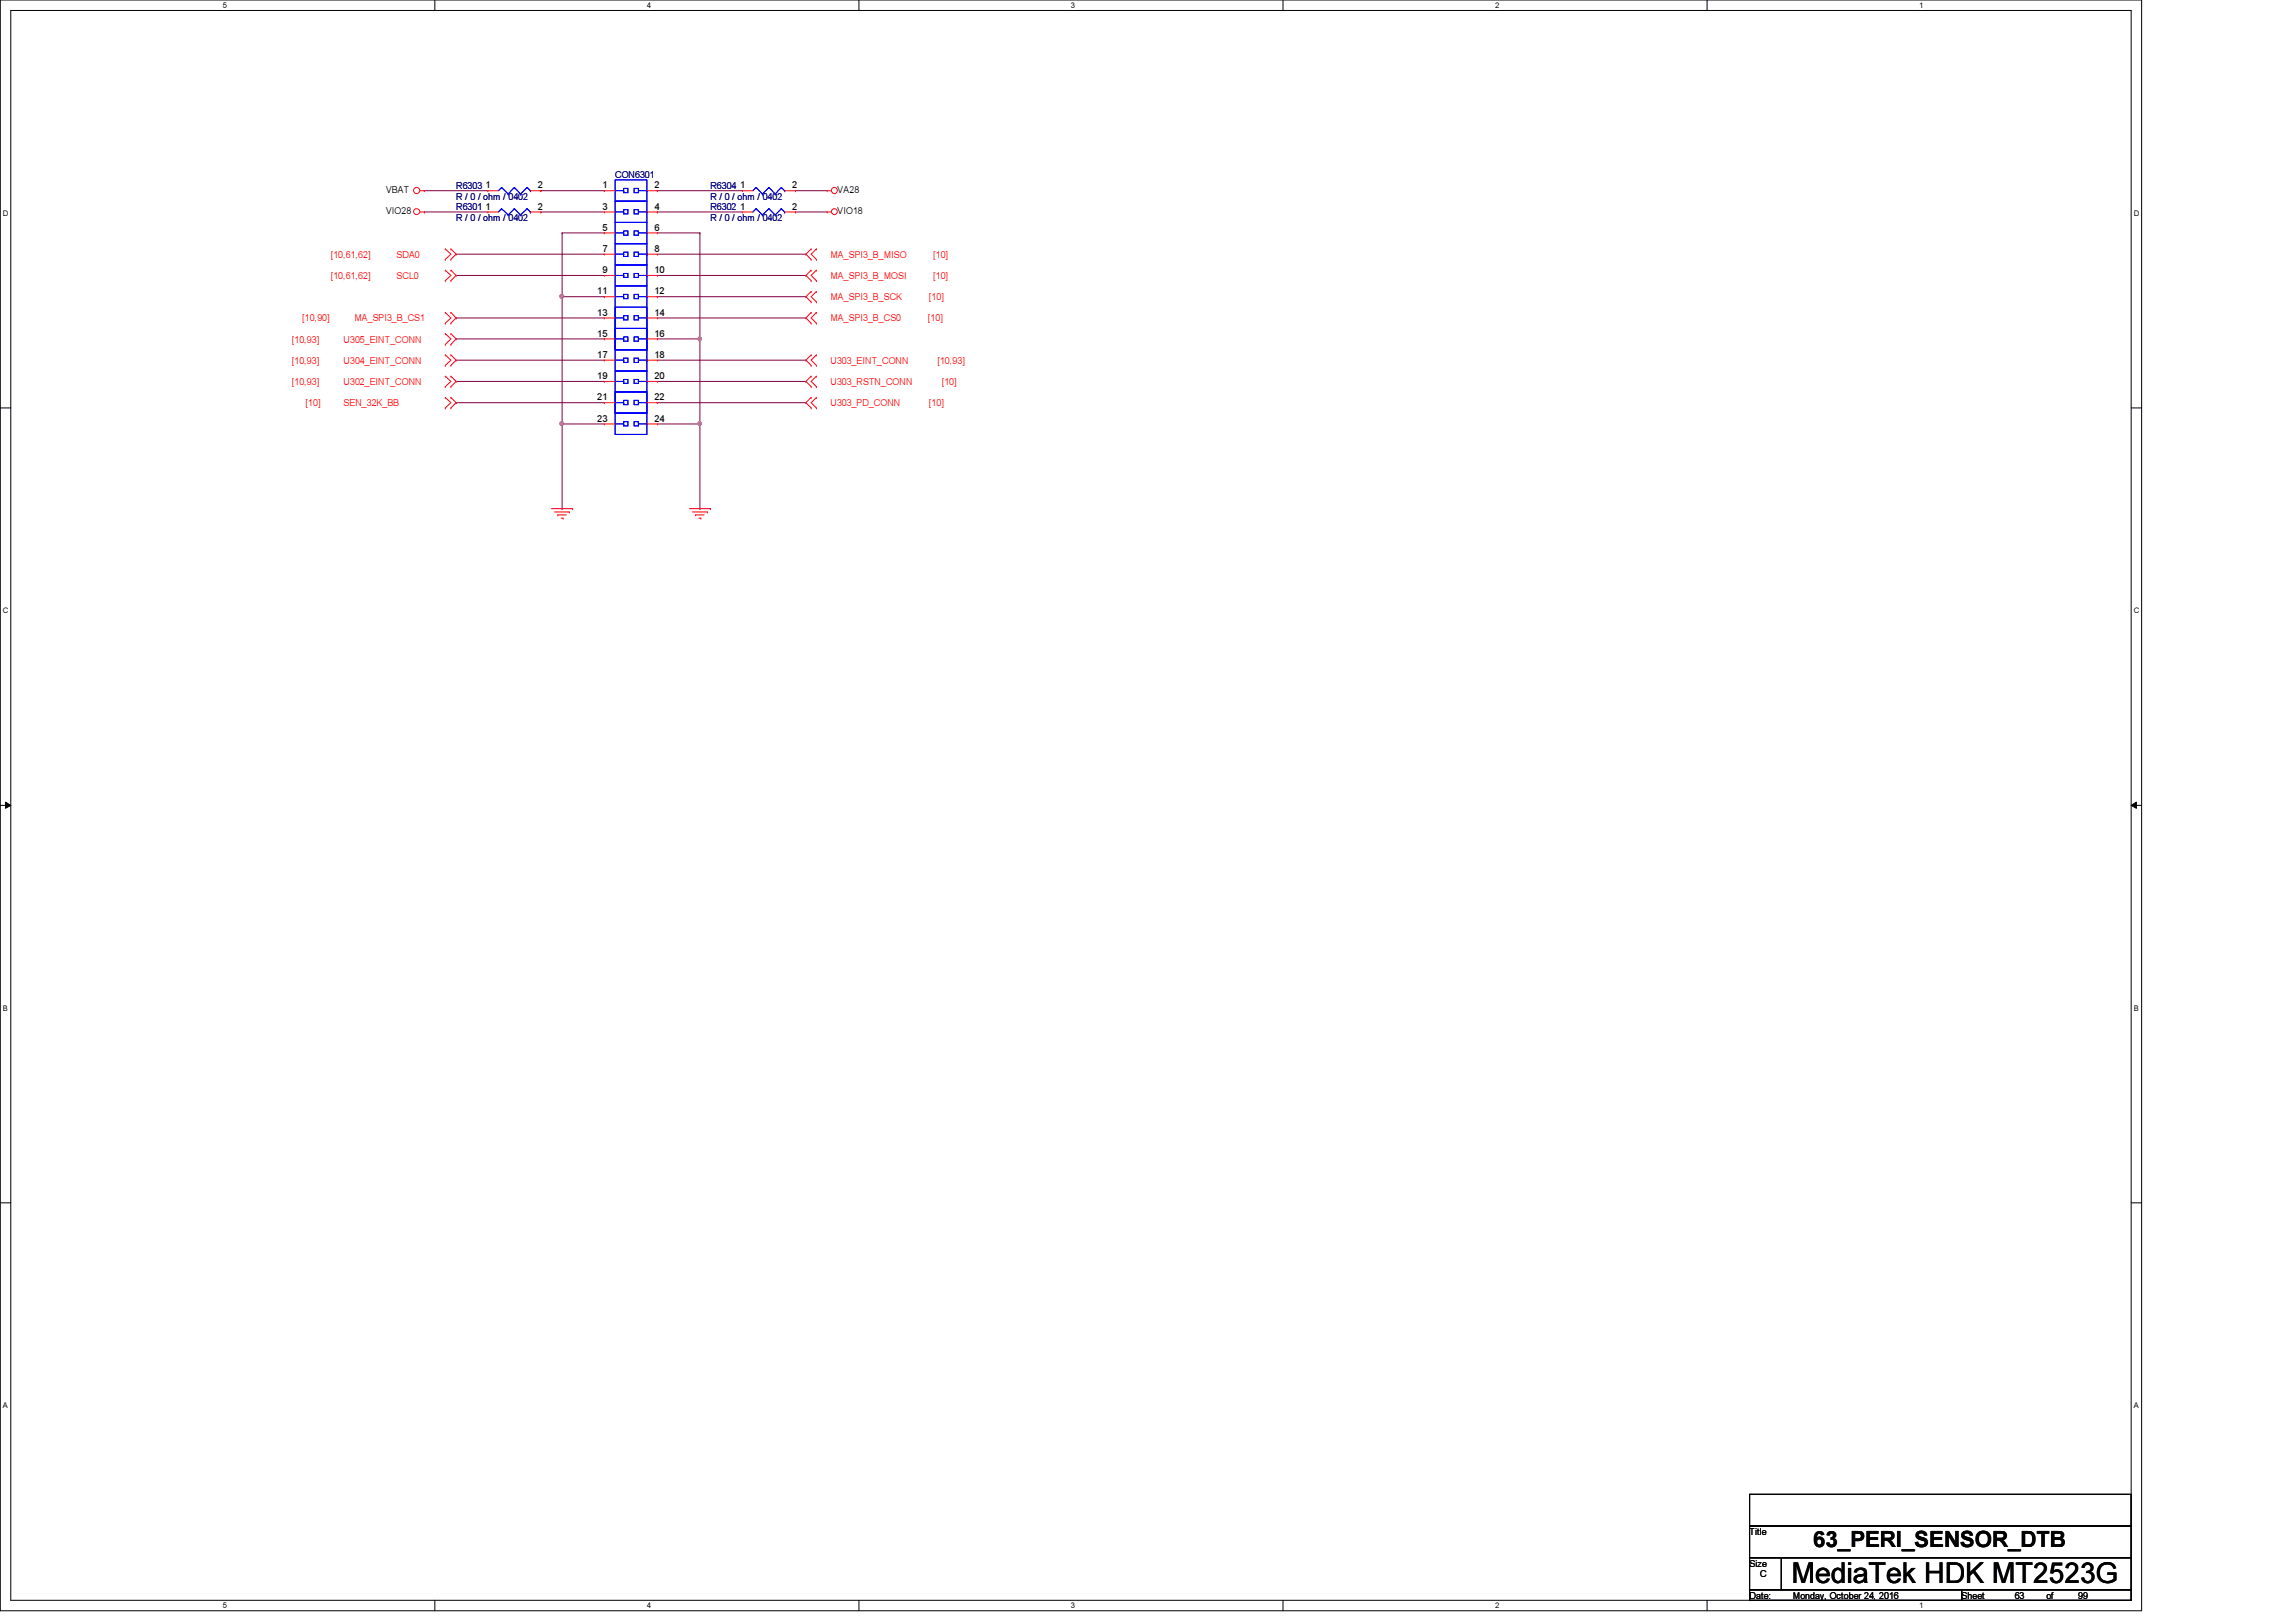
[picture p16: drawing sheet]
<svg xmlns="http://www.w3.org/2000/svg" width="297mm" height="210mm" viewBox="0 0 297 210" stroke-linecap="round" stroke-linejoin="round" font-family="sans-serif">
<defs><g id="words">
<text font-size="3.7" x="231.8" y="204.9">MediaTek HDK MT2523G</text>
<text font-size="2.9" x="234.6" y="200.2">63_PERI_SENSOR_DTB</text>
<g font-size="1.2" fill="#000080">
<text x="79.6" y="23.1">CON6301</text>
<text x="59" y="27.2">R6301</text>
<text x="59" y="28.6">R / 0 / ohm / 0402</text>
<text x="59" y="24.4">R6303</text>
<text x="59" y="25.8">R / 0 / ohm / 0402</text>
<text x="91.9" y="24.4">R6304</text>
<text x="91.9" y="25.8">R / 0 / ohm / 0402</text>
<text x="91.9" y="27.2">R6302</text>
<text x="91.9" y="28.6">R / 0 / ohm / 0402</text>
</g>
<g font-size="1.2">
<text x="50" y="25">VBAT</text>
<text x="50" y="27.7">VIO28</text>
<text x="62.8" y="27.1">1</text>
<text x="62.8" y="24.4">1</text>
<text x="69.6" y="27.1">2</text>
<text x="69.6" y="24.4">2</text>
<text x="77.9" y="24.4">1</text>
<text x="77.9" y="27.1">3</text>
<text x="77.9" y="29.8">5</text>
<text x="84.7" y="24.4">2</text>
<text x="84.7" y="27.1">4</text>
<text x="84.7" y="29.8">6</text>
<text x="95.8" y="24.4">1</text>
<text x="95.8" y="27.1">1</text>
<text x="102.5" y="24.4">2</text>
<text x="102.5" y="27.1">2</text>
<text x="108.4" y="27.7">VIO18</text>
<text x="108.4" y="25">VA28</text>
<text x="77.9" y="32.6">7</text>
<text x="77.9" y="35.3">9</text>
<text x="84.7" y="32.6">8</text>
<text x="84.7" y="35.3">10</text>
<text x="77.3" y="38.1">11</text>
<text x="77.3" y="40.9">13</text>
<text x="84.7" y="38.1">12</text>
<text x="84.7" y="40.9">14</text>
<text x="77.3" y="43.6">15</text>
<text x="77.3" y="46.3">17</text>
<text x="84.7" y="43.6">16</text>
<text x="84.7" y="46.3">18</text>
<text x="77.3" y="49.1">19</text>
<text x="77.3" y="51.8">21</text>
<text x="84.7" y="49.1">20</text>
<text x="84.7" y="51.8">22</text>
<text x="77.3" y="54.6">23</text>
<text x="84.7" y="54.6">24</text>
<text x="226.4" y="198.6">Title</text>
<text x="226.4" y="202.7">Size</text>
<text x="226.4" y="206.9">Date:</text>
<text x="227.7" y="204.1">C</text>
<text x="231.9" y="206.9">Monday, October 24, 2016</text>
<text x="253.8" y="206.9">Sheet</text>
<text x="260.6" y="206.9">63</text>
<text x="264.7" y="206.9">of</text>
<text x="268.9" y="206.9">99</text>
</g>
<g font-size="1.2" fill="#f00">
<text x="42.8" y="33.4">[10,61,62]</text>
<text x="51.3" y="33.4">SDA0</text>
<text x="107.4" y="33.4">MA_SPI3_B_MISO</text>
<text x="120.7" y="33.4">[10]</text>
<text x="39.1" y="41.6">[10,90]</text>
<text x="42.8" y="36.1">[10,61,62]</text>
<text x="45.8" y="41.6">MA_SPI3_B_CS1</text>
<text x="51.3" y="36.1">SCL0</text>
<text x="107.4" y="36.1">MA_SPI3_B_MOSI</text>
<text x="107.4" y="38.9">MA_SPI3_B_SCK</text>
<text x="107.4" y="41.6">MA_SPI3_B_CS0</text>
<text x="120.1" y="41.6">[10]</text>
<text x="120.2" y="38.9">[10]</text>
<text x="120.7" y="36.1">[10]</text>
<text x="37.8" y="44.3">[10,93]</text>
<text x="37.8" y="47.1">[10,93]</text>
<text x="44.4" y="44.3">U305_EINT_CONN</text>
<text x="44.4" y="47.1">U304_EINT_CONN</text>
<text x="107.4" y="47.1">U303_EINT_CONN</text>
<text x="121.3" y="47.1">[10,93]</text>
<text x="37.8" y="49.8">[10,93]</text>
<text x="39.5" y="52.6">[10]</text>
<text x="44.4" y="49.8">U302_EINT_CONN</text>
<text x="44.4" y="52.6">SEN_32K_BB</text>
<text x="107.4" y="49.8">U303_RSTN_CONN</text>
<text x="107.4" y="52.6">U303_PD_CONN</text>
<text x="120.2" y="52.6">[10]</text>
<text x="121.8" y="49.8">[10]</text>
</g>
<g font-size="1">
<text x="28.8" y="1">5</text>
<text x="83.7" y="1">4</text>
<text x="138.6" y="1">3</text>
<text x="193.4" y="1">2</text>
<text x="248.3" y="1">1</text>
<text x=".4" y="27.9">D</text>
<text x="276.1" y="27.9">D</text>
<text x=".4" y="79.4">C</text>
<text x="276.1" y="79.4">C</text>
<text x=".4" y="130.8">B</text>
<text x="276.1" y="130.8">B</text>
<text x=".4" y="182.2">A</text>
<text x="276.1" y="182.2">A</text>
<text x="28.8" y="208.1">5</text>
<text x="83.7" y="208.1">4</text>
<text x="138.6" y="208.1">3</text>
<text x="193.4" y="208.1">2</text>
<text x="248.3" y="208.1">1</text>
</g>
</g></defs>
<path d="M0 0h277.1v208.4h-277.1zM1.4 1.4h274.3v205.7h-274.3z" fill="none" stroke="#000" stroke-width=".13"/>
<g fill="#fff">
<path d="M28.8 .1h.6v1.1h-.6z"/>
<path d="M28.8 207.2h.6v1.1h-.6z"/>
</g>
<path d="M56.3 0v1.4M56.3 207.1v1.3" fill="none" stroke="#000" stroke-width=".13"/>
<g fill="#fff">
<path d="M83.7 .1h.5v1.1h-.5z"/>
<path d="M83.7 207.2h.5v1.1h-.5z"/>
</g>
<path d="M111.1 0v1.4M111.1 207.1v1.3" fill="none" stroke="#000" stroke-width=".13"/>
<g fill="#fff">
<path d="M138.6 .1h.5v1.1h-.5z"/>
<path d="M138.6 207.2h.5v1.1h-.5z"/>
</g>
<path d="M166 0v1.4M166 207.1v1.3" fill="none" stroke="#000" stroke-width=".13"/>
<g fill="#fff">
<path d="M193.4 .1h.6v1.1h-.6z"/>
<path d="M193.4 207.2h.6v1.1h-.6z"/>
</g>
<path d="M220.8 0v1.4M220.8 207.1v1.3" fill="none" stroke="#000" stroke-width=".13"/>
<g fill="#fff">
<path d="M248.3 .1h.5v1.1h-.5z"/>
<path d="M248.3 207.2h.5v1.1h-.5z"/>
<path d="M.4 27.1h.7v1.1h-.7z"/>
<path d="M276.1 27.1h.7v1.1h-.7z"/>
<path d="M.4 78.5h.7v1.1h-.7z"/>
<path d="M276.1 78.5h.7v1.1h-.7z"/>
</g>
<path d="M0 52.8h1.4M275.7 52.8h1.4" fill="none" stroke="#000" stroke-width=".13"/>
<g fill="#fff">
<path d="M.4 129.9h.6v1.1h-.6z"/>
<path d="M276.1 129.9h.6v1.1h-.6z"/>
</g>
<path d="M0 104.2h1.4M.7 103.8l.7 .4-.7 .4zM275.7 104.2l.7-.4v.8zM275.7 104.2h1.4" fill="none" stroke="#000" stroke-width=".13"/>
<path d="M.7 103.8l.7 .4-.7 .4zM275.7 104.2l.7-.4v.8z" fill="#000"/>
<g fill="#fff">
<path d="M.4 181.4h.6v1.1h-.6z"/>
<path d="M276.1 181.4h.6v1.1h-.6z"/>
</g>
<path d="M0 155.7h1.4M275.7 155.7h1.4" fill="none" stroke="#000" stroke-width=".13"/>
<g fill="none" stroke="#800040" stroke-width=".13">
<path d="M54.9 27.4h.1M54.9 27.4h8.2M59 35.6h.1M59 32.9h.1M59 35.6h19.2M59 32.9h19.2M70 27.4h.1M70 27.4h8.2M72.7 30.1h.1M72.7 38.4h.1M72.7 30.1h5.5M72.7 30.1v24.8"/>
<path d="M85 27.4h.1M85 27.4h11.1M85 30.1h5.5M85 38.4h19.3M85 35.6h19.3M85 32.9h19.3M90.5 30.1h.1M90.5 30.1v13.8M102.9 27.4h.1M102.9 27.4h4.1M104.3 38.4h.1M104.3 35.6h.1"/>
<path d="M104.3 32.9h.1M59 43.9h.1M59 43.9h19.2M72.7 54.9h.1M85 46.6h19.3M85 41.1h19.3M85 43.9h5.5M85 52.1h19.3M85 49.4h19.3M90.5 43.9h.1M104.3 46.6h.1M104.3 41.1h.1"/>
<path d="M104.3 52.1h.1M104.3 49.4h.1"/>
</g>
<circle cx="72.7" cy="38.4" r=".26" fill="#f0f"/>
<circle cx="72.7" cy="38.4" r=".26" fill="none" stroke="#f0f" stroke-width=".13"/>
<circle cx="72.7" cy="54.8" r=".26" fill="#f0f"/>
<circle cx="72.7" cy="54.8" r=".26" fill="none" stroke="#f0f" stroke-width=".13"/>
<g fill="none" stroke="#800040" stroke-width=".13">
<path d="M72.7 38.4h.1M72.7 38.4h5.5M59 49.4h.1M59 46.6h.1M59 41.1h.1M59 49.4h19.2M59 46.6h19.2M59 41.1h19.2M72.7 54.9h.1M72.7 54.9h5.5M72.7 54.9v10.9M85 54.9h5.5"/>
<path d="M90.5 54.9h.1M90.5 43.9v11M72.7 65.8h.1"/>
</g>
<path d="M90.4 43.7l.1-.1 .2 .1v.3l-.2 .1-.1-.1z" fill-rule="evenodd" fill="#f0f"/>
<path d="M90.4 43.7l.1-.1 .2 .1v.3l-.2 .1-.1-.1z" fill="none" stroke="#f0f" stroke-width=".13"/>
<path d="M90.4 54.6h.1l.2 .1v.3l-.2 .1-.1-.1z" fill-rule="evenodd" fill="#f0f"/>
<path d="M90.4 54.6h.1l.2 .1v.3l-.2 .1-.1-.1z" fill="none" stroke="#f0f" stroke-width=".13"/>
<path d="M54.9 24.7h.1M54.9 24.7h8.2M70 24.7h.1M70 24.7h8.2M85 24.7h.1M85 24.7h11.1M102.9 24.7h.1M102.9 24.7h4.1M59 52.1h.1M59 52.1h19.2M90.5 54.9v10.9M90.5 65.8h.1" fill="none" stroke="#800040" stroke-width=".13"/>
<g fill="none" stroke="#f00" stroke-width=".13">
<path d="M54.4 24.7h.5M54.4 27.4h.5M54.9 24.7h.1M54.9 27.4h.1M57.6 33.6h.1M57.6 32.2h.1M57.6 36.3h.1M57.6 35h.1M57.6 32.2l.7 .7-.7 .7M57.6 35l.7 .6-.7 .7M58.3 32.2h.1M58.3 33.6h.1"/>
<path d="M58.3 35h.1M58.3 36.3h.1M58.3 32.2l.7 .7-.7 .7M58.3 35l.7 .6-.7 .7M63.1 27.4h.1M63.1 24.7h.1M63.1 24.7h1.4M63.1 27.4h1.4M68.6 24.7h1.4M68.6 27.4h1.4M70 27.4h.1M70 24.7h.1"/>
<path d="M78.2 24.7h.1M78.2 27.4h.1M78.2 30.1h.1M78.2 32.9h.1M78.2 35.6h.1M78.2 38.4h.1M78.2 24.7h1.4M78.2 27.4h1.4M78.2 30.1h1.4M78.2 32.9h1.4M78.2 35.6h1.4M78.2 38.4h1.4"/>
<path d="M83.7 24.7h1.3M83.7 27.4h1.3M83.7 30.1h1.3M83.7 32.9h1.3M83.7 35.6h1.3M83.7 38.4h1.3M85 24.7h.1M85 27.4h.1M85 30.1h.1M85 32.9h.1M85 35.6h.1M85 38.4h.1"/>
<path d="M96.1 24.7h.1M96.1 27.4h.1M96.1 24.7h1.3M96.1 27.4h1.3M101.5 24.7h1.4M101.5 27.4h1.4M102.9 24.7h.1M102.9 27.4h.1M104.9 32.2h.1M104.9 33.6h.1M104.9 35h.1M104.9 36.3h.1"/>
<path d="M104.9 37.7h.1M104.9 39.1h.1M104.9 32.2l-.6 .7 .6 .7M104.9 35l-.6 .6 .6 .7M104.9 37.7l-.6 .7 .6 .7M105.6 33.6h.1M105.6 32.2h.1M105.6 36.3h.1M105.6 35h.1M105.6 39.1h.1M105.6 37.7h.1M105.6 32.2l-.7 .7 .7 .7"/>
<path d="M105.6 35l-.7 .6 .7 .7M105.6 37.7l-.7 .7 .7 .7M107 27.4h.1M107 24.7h.1M107 24.7h.6M107 27.4h.6M57.6 41.8h.1M57.6 40.4h.1M57.6 44.6h.1M57.6 43.2h.1M57.6 47.3h.1M57.6 45.9h.1"/>
<path d="M57.6 50h.1M57.6 48.7h.1M57.6 52.8h.1M57.6 51.4h.1M57.6 40.4l.7 .7-.7 .7M57.6 43.2l.7 .7-.7 .7M57.6 45.9l.7 .7-.7 .7M57.6 48.7l.7 .7-.7 .6M57.6 51.4l.7 .7-.7 .7M58.3 40.4h.1M58.3 41.8h.1M58.3 43.2h.1"/>
<path d="M58.3 44.6h.1M58.3 45.9h.1M58.3 47.3h.1M58.3 48.7h.1M58.3 50h.1M58.3 51.4h.1M58.3 52.8h.1M58.3 40.4l.7 .7-.7 .7M58.3 43.2l.7 .7-.7 .7M58.3 45.9l.7 .7-.7 .7M58.3 48.7l.7 .7-.7 .6M58.3 51.4l.7 .7-.7 .7"/>
<path d="M78.2 41.1h.1M78.2 43.9h.1M78.2 46.6h.1M78.2 49.4h.1M78.2 52.1h.1M78.2 54.9h.1M78.2 41.1h1.4M78.2 43.9h1.4M78.2 46.6h1.4M78.2 49.4h1.4M78.2 52.1h1.4M78.2 54.9h1.4"/>
<path d="M83.7 41.1h1.3M83.7 43.9h1.3M83.7 46.6h1.3M83.7 49.4h1.3M83.7 52.1h1.3M83.7 54.9h1.3M85 41.1h.1M85 43.9h.1M85 46.6h.1M85 49.4h.1M85 52.1h.1M85 54.9h.1"/>
<path d="M104.9 40.4h.1M104.9 41.8h.1M104.9 45.9h.1M104.9 47.3h.1M104.9 48.7h.1M104.9 50h.1M104.9 51.4h.1M104.9 52.8h.1M104.9 40.4l-.6 .7 .6 .7M104.9 45.9l-.6 .7 .6 .7M104.9 48.7l-.6 .7 .6 .6M104.9 51.4l-.6 .7 .6 .7"/>
<path d="M105.6 41.8h.1M105.6 40.4h.1M105.6 47.3h.1M105.6 45.9h.1M105.6 50h.1M105.6 48.7h.1M105.6 52.8h.1M105.6 51.4h.1M105.6 40.4l-.7 .7 .7 .7M105.6 45.9l-.7 .7 .7 .7M105.6 48.7l-.7 .7 .7 .6M105.6 51.4l-.7 .7 .7 .7"/>
<path d="M71.3 65.8h2.8M71.8 66.3h1.9M72.2 66.6h.1M72.2 66.6h1.1M72.6 67.1h.3M72.9 67.1h.1M73.7 66.3h.1M74.1 65.8h.1M89.2 65.8h2.7M89.6 66.3h1.9M90 66.6h.1M90 66.6h1.1"/>
<path d="M90.4 67.1h.3M90.7 67.1h.1M91.5 66.3h.1M91.9 65.8h.1"/>
<circle cx="53.9" cy="24.7" r=".4"/>
<circle cx="53.9" cy="27.4" r=".39"/>
<circle cx="107.9" cy="24.7" r=".39"/>
<circle cx="107.9" cy="27.4" r=".38"/>
</g>
<path d="M226.4 193.4h49.3v4.1h-49.3zM226.4 197.5h49.3v4.1h-49.3zM226.4 205.7h27.4v1.4h-27.4zM226.4 201.6h4.1v4.1h-4.1zM230.5 201.6h45.2v4.1h-45.2zM253.8 205.7h21.9v1.4h-21.9z" fill="none" stroke="#000" stroke-width=".13"/>
<g fill="none" stroke="#00f" stroke-width=".13">
<path d="M64.9 27h.1M64.9 24.3h.1M64.9 27l-.4 .4M64.9 27l.8 .8M64.9 24.3l-.4 .4M64.9 24.3l.8 .8M65.7 27.8h.1M65.7 25.1h.1M66.5 27h.1M66.5 24.3h.1M66.5 27l-.8 .8M66.5 27l.8 .8"/>
<path d="M66.5 24.3l-.8 .8M66.5 24.3l.8 .8M67.3 27.8h.1M67.3 25.1h.1M68.2 27h.1M68.2 24.3h.1M68.2 27l-.9 .8M68.2 27l.4 .4M68.2 24.3l-.9 .8M68.2 24.3l.4 .4M68.6 27.4h.1M68.6 24.7h.1"/>
<path d="M79.6 23.3h4.1v2.7h-4.1zM79.6 26h4.1v2.8h-4.1zM79.6 28.8h4.1v2.7h-4.1zM79.6 31.5h4.1v2.8h-4.1zM79.6 34.3h4.1v2.7h-4.1zM79.6 37h4.1v8.3h-4.1zM79.6 39.8h4.1v2.7h-4.1zM79.6 24.7h1.1M79.6 27.4h1.1M79.6 30.1h1.1M79.6 32.9h1.1M79.6 35.6h1.1"/>
<path d="M79.6 38.4h1.1M80.7 24.4h.5v.5h-.5zM80.7 27.1h.5v.6h-.5zM80.7 29.9h.5v.5h-.5zM80.7 32.6h.5v.6h-.5zM80.7 35.4h.5v.5h-.5zM80.7 38.1h.5v.6h-.5zM80.7 24.7h.1M80.7 27.4h.1M80.7 30.1h.1M80.7 32.9h.1M80.7 35.6h.1"/>
<path d="M80.7 38.4h.1M82 24.4h.6v.5h-.6zM82 27.1h.6v.6h-.6zM82 29.9h.6v.5h-.6zM82 32.6h.6v.6h-.6zM82 35.4h.6v.5h-.6zM82 38.1h.6v.6h-.6zM82.6 24.7h1.1M82.6 27.4h1.1M82.6 30.1h1.1M82.6 32.9h1.1M82.6 35.6h1.1"/>
<path d="M82.6 38.4h1.1M83.7 24.7h.1M83.7 27.4h.1M83.7 30.1h.1M83.7 32.9h.1M83.7 35.6h.1M83.7 38.4h.1M97.8 24.3h.1M97.8 27h.1M97.8 24.3l-.4 .4M97.8 24.3l.8 .8M97.8 27l-.4 .4"/>
<path d="M97.8 27l.8 .8M98.6 25.1h.1M98.6 27.8h.1M99.5 24.3h.1M99.5 27h.1M99.5 24.3l-.9 .8M99.5 24.3l.8 .8M99.5 27l-.9 .8M99.5 27l.8 .8M100.3 25.1h.1M100.3 27.8h.1M101.1 24.3h.1"/>
<path d="M101.1 27h.1M101.1 24.3l-.8 .8M101.1 24.3l.4 .4M101.1 27l-.8 .8M101.1 27l.4 .4M101.5 24.7h.1M101.5 27.4h.1M79.6 42.5h4.1v2.8h-4.1zM79.6 45.3h4.1v2.7h-4.1zM79.6 48h4.1v2.7h-4.1zM79.6 50.7h4.1v2.8h-4.1zM79.6 53.5h4.1v2.7h-4.1z"/>
<path d="M79.6 41.1h1.1M79.6 43.9h1.1M79.6 46.6h1.1M79.6 49.4h1.1M79.6 52.1h1.1M79.6 54.9h1.1M80.7 40.9h.5v.5h-.5zM80.7 43.6h.5v.6h-.5zM80.7 46.4h.5v.5h-.5zM80.7 49.1h.5v.5h-.5zM80.7 51.8h.5v.6h-.5zM80.7 54.6h.5v.5h-.5z"/>
<path d="M80.7 41.1h.1M80.7 43.9h.1M80.7 46.6h.1M80.7 49.4h.1M80.7 52.1h.1M80.7 54.9h.1M82 40.9h.6v.5h-.6zM82 43.6h.6v.6h-.6zM82 46.4h.6v.5h-.6zM82 49.1h.6v.5h-.6zM82 51.8h.6v.6h-.6zM82 54.6h.6v.5h-.6z"/>
<path d="M82.6 41.1h1.1M82.6 43.9h1.1M82.6 46.6h1.1M82.6 49.4h1.1M82.6 52.1h1.1M82.6 54.9h1.1M83.7 41.1h.1M83.7 43.9h.1M83.7 46.6h.1M83.7 49.4h.1M83.7 52.1h.1M83.7 54.9h.1"/>
</g>
<circle cx="72.7" cy="38.4" r=".26" fill="#f0f"/>
<circle cx="72.7" cy="38.4" r=".26" fill="none" stroke="#f0f" stroke-width=".13"/>
<circle cx="72.7" cy="54.8" r=".26" fill="#f0f"/>
<circle cx="72.7" cy="54.8" r=".26" fill="none" stroke="#f0f" stroke-width=".13"/>
<path d="M90.4 43.7l.1-.1 .2 .1v.3l-.2 .1-.1-.1z" fill-rule="evenodd" fill="#f0f"/>
<path d="M90.4 43.7l.1-.1 .2 .1v.3l-.2 .1-.1-.1z" fill="none" stroke="#f0f" stroke-width=".13"/>
<path d="M90.4 54.6h.1l.2 .1v.3l-.2 .1-.1-.1z" fill-rule="evenodd" fill="#f0f"/>
<path d="M90.4 54.6h.1l.2 .1v.3l-.2 .1-.1-.1z" fill="none" stroke="#f0f" stroke-width=".13"/>
<use href="#words"/>
</svg>
